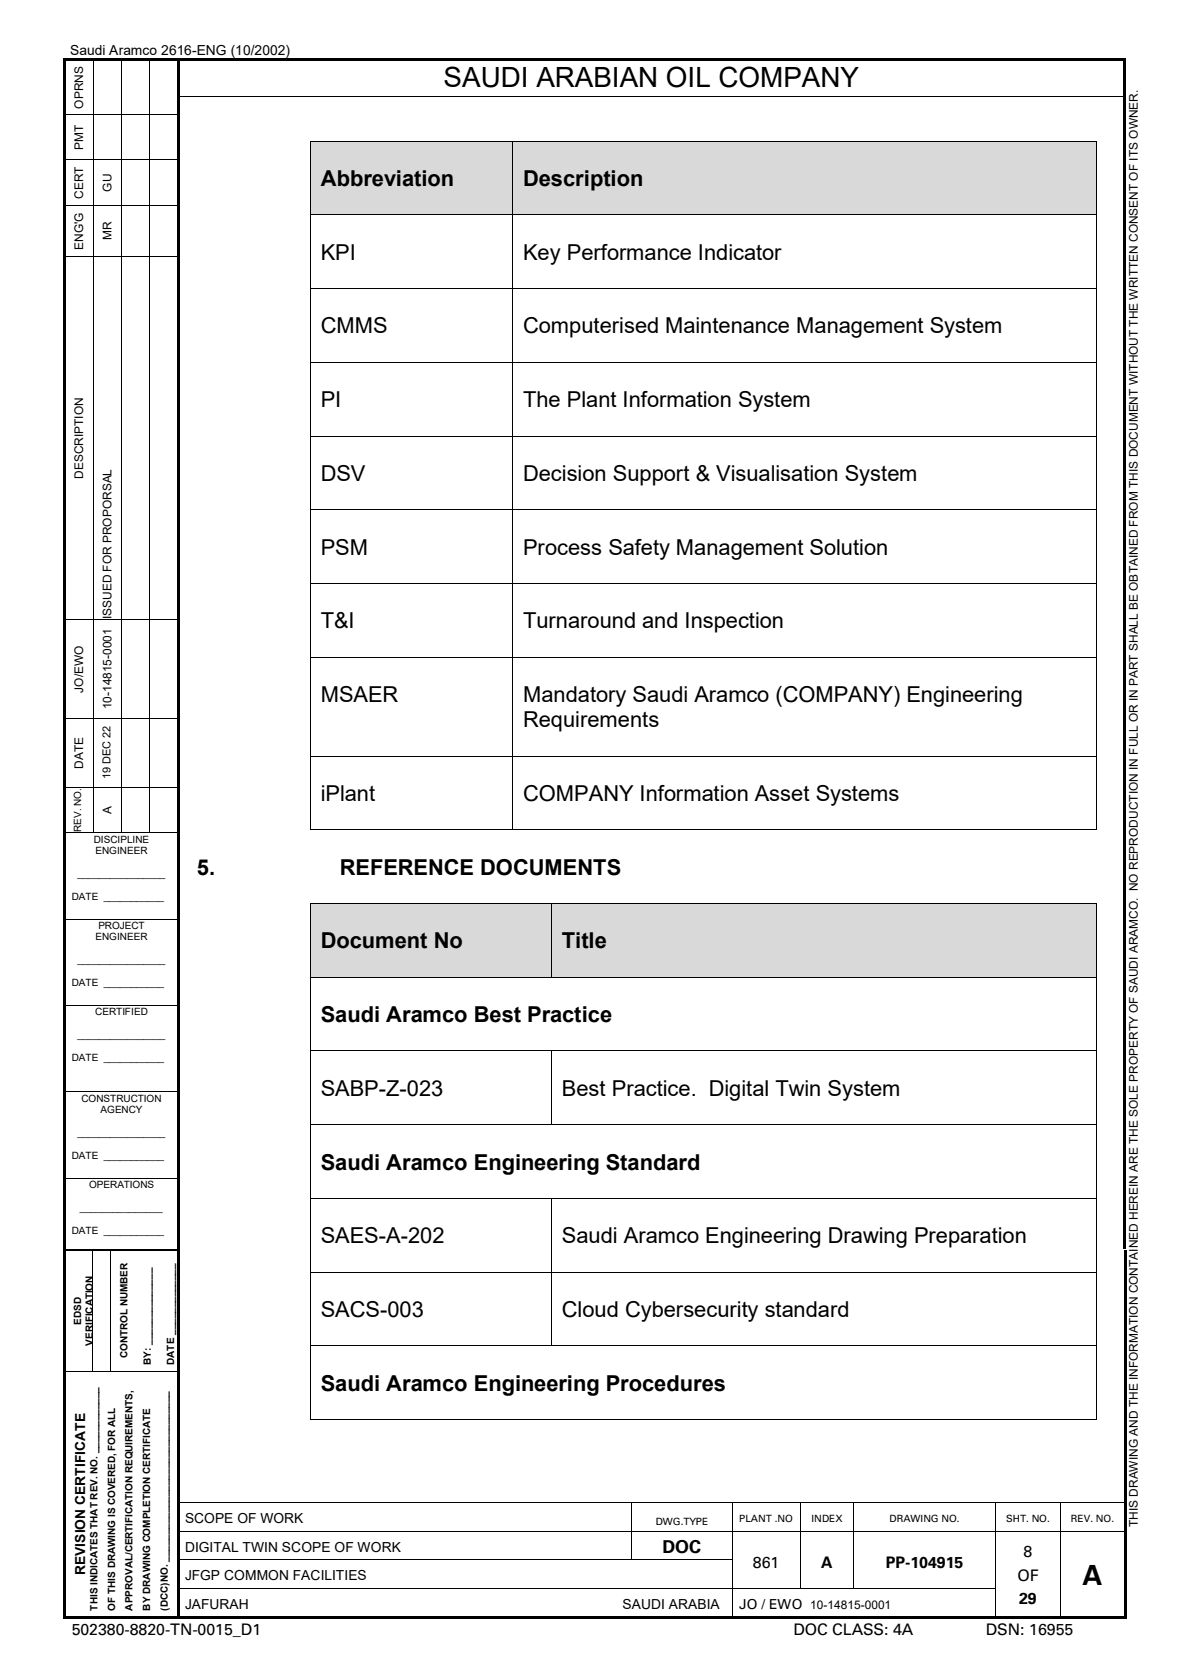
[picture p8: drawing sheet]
<svg xmlns="http://www.w3.org/2000/svg" width="210mm" height="297mm" viewBox="0 0 210 297" stroke-linecap="round" stroke-linejoin="round" font-family="sans-serif">
<defs><g id="words">
<g font-size="5">
<text x="78.9" y="15.5">SAUDI ARABIAN OIL COMPANY</text>
<text x="192.4" y="281.8">A</text>
</g>
<g font-size="3.9">
<text x="57" y="33.1">Abbreviation</text>
<text x="93" y="33.1">Description</text>
<text x="57" y="46.2">KPI</text>
<text x="93" y="46.2">Key Performance Indicator</text>
<text x="57" y="59.3">CMMS</text>
<text x="93" y="59.3">Computerised Maintenance Management System</text>
<text x="57" y="72.4">PI</text>
<text x="93" y="72.4">The Plant Information System</text>
<text x="57" y="85.5">DSV</text>
<text x="93" y="85.5">Decision Support &amp; Visualisation System</text>
<text x="57" y="98.6">PSM</text>
<text x="93" y="98.6">Process Safety Management Solution</text>
<text x="57" y="111.7">T&amp;I</text>
<text x="93" y="111.7">Turnaround and Inspection</text>
<text x="57" y="124.8">MSAER</text>
<text x="93" y="124.8">Mandatory Saudi Aramco (COMPANY) Engineering</text>
<text x="93" y="129.2">Requirements</text>
<text x="57" y="142.4">iPlant</text>
<text x="93" y="142.4">COMPANY Information Asset Systems</text>
<text x="35" y="155.5">5.</text>
<text x="60.4" y="155.5">REFERENCE DOCUMENTS</text>
<text x="57" y="168.6">Document No</text>
<text x="99.9" y="168.6">Title</text>
<text x="57" y="181.7">Saudi Aramco Best Practice</text>
<text x="57" y="194.8">SABP-Z-023</text>
<text x="99.9" y="194.8">Best Practice. Digital Twin System</text>
<text x="57" y="207.9">Saudi Aramco Engineering Standard</text>
<text x="57" y="221">SAES-A-202</text>
<text x="99.9" y="221">Saudi Aramco Engineering Drawing Preparation</text>
<text x="57" y="234.1">SACS-003</text>
<text x="99.9" y="234.1">Cloud Cybersecurity standard</text>
<text x="57" y="247.2">Saudi Aramco Engineering Procedures</text>
</g>
<text font-size="3.2" x="117.8" y="276.1">DOC</text>
<g font-size="2.8">
<text x="133.9" y="278.8">861</text>
<text x="146" y="278.8">A</text>
<text x="157.5" y="278.8">PP-104915</text>
<text x="180.9" y="281">OF</text>
<text x="182" y="276.8">8</text>
<text x="181.2" y="285.2">29</text>
<text x="12.7" y="290.6">502380-8820-TN-0015_D1</text>
<text x="141.1" y="290.6">DOC CLASS: 4A</text>
<text x="175.3" y="290.6">DSN: 16955</text>
</g>
<g font-size="2.5">
<text x="12.5" y="9.8">Saudi Aramco 2616-ENG (10/2002)</text>
<text x="32.9" y="270.7">SCOPE OF WORK</text>
<text x="32.9" y="275.8">DIGITAL TWIN SCOPE OF WORK</text>
<text x="15.1" y="280" transform="rotate(-90 15.1 280)">REVISION CERTIFICATE</text>
<text x="32.9" y="280.9">JFGP COMMON FACILITIES</text>
<text x="32.9" y="286">JAFURAH</text>
<text x="110.7" y="286">SAUDI ARABIA</text>
<text x="131.4" y="286">JO / EWO</text>
</g>
<g font-size="2.1">
<text x="14.8" y="19.3" transform="rotate(-90 14.8 19.3)">OPRNS</text>
<text x="14.8" y="26.6" transform="rotate(-90 14.8 26.6)">PMT</text>
<text x="14.8" y="35.3" transform="rotate(-90 14.8 35.3)">CERT</text>
<text x="19.8" y="34.1" transform="rotate(-90 19.8 34.1)">GU</text>
<text x="14.8" y="44.4" transform="rotate(-90 14.8 44.4)">ENG'G</text>
<text x="19.8" y="42.7" transform="rotate(-90 19.8 42.7)">MR</text>
<text x="14.8" y="85.1" transform="rotate(-90 14.8 85.1)">DESCRIPTION</text>
<text x="19.8" y="110" transform="rotate(-90 19.8 110)">I</text>
<text x="19.8" y="109.4" transform="rotate(-90 19.8 109.4)">SSUED FOR PROPORSAL</text>
<text x="14.8" y="123.1" transform="rotate(-90 14.8 123.1)">JO/EWO</text>
<text x="19.8" y="126.1" transform="rotate(-90 19.8 126.1)">10-14815-0001</text>
<text x="14.8" y="136.6" transform="rotate(-90 14.8 136.6)">DATE</text>
<text x="19.8" y="144.7" transform="rotate(-90 19.8 144.7)">A</text>
<text x="202.3" y="271.4" transform="rotate(-90 202.3 271.4)">THIS DRAWING AND THE INFORMATION CONTAINED HEREIN ARE THE SOLE PROPERTY OF SAUDI ARAMCO. NO REPRODUCTION IN FULL OR IN PART SHALL BE OBTAINED FROM THIS DOCUMENT WITHOUT THE WRITTEN CONSENT OF ITS OWNER.</text>
<text x="144" y="286">10-14815-0001</text>
</g>
<text font-size="1.9" x="19.6" y="138.6" transform="rotate(-90 19.6 138.6)">19 DEC 22</text>
<g font-size="1.8">
<text x="14.4" y="147.9" transform="rotate(-90 14.4 147.9)">REV. NO.</text>
<text x="16.7" y="149.8">DISCIPLINE</text>
<text x="13.8" y="155.9">________________</text>
<text x="17" y="151.8">ENGINEER</text>
<text x="12.7" y="159.9">DATE ___________</text>
<text x="17" y="167.2">ENGINEER</text>
<text x="17.5" y="165.1">PROJECT</text>
<text x="13.8" y="171.2">________________</text>
<text x="12.7" y="175.3">DATE ___________</text>
<text x="13.8" y="184.5">________________</text>
<text x="16.9" y="180.5">CERTIFIED</text>
<text x="12.7" y="188.6">DATE ___________</text>
<text x="14.5" y="195.8">CONSTRUCTION</text>
<text x="17.9" y="197.9">AGENCY</text>
<text x="13.8" y="201.9">________________</text>
<text x="12.7" y="206">DATE ___________</text>
<text x="14.2" y="215.2">_______________</text>
<text x="15.8" y="211.2">OPERATIONS</text>
<text x="12.7" y="219.3">DATE ___________</text>
<text x="14.4" y="235.5" transform="rotate(-90 14.4 235.5)">EDSD</text>
<text x="16.5" y="239.2" transform="rotate(-90 16.5 239.2)">VERIFICATION</text>
<text x="22.6" y="241.5" transform="rotate(-90 22.6 241.5)">CONTROL NUMBER</text>
<text x="26.8" y="242.6" transform="rotate(-90 26.8 242.6)">BY: ______________</text>
<text x="31" y="242.6" transform="rotate(-90 31 242.6)">DATE _____________</text>
<text x="116.6" y="271">DWG.TYPE</text>
<text x="131.4" y="270.5">PLANT .NO</text>
<text x="144.3" y="270.5">INDEX</text>
<text x="158.2" y="270.5">DRAWING NO.</text>
<text x="178.9" y="270.5">SHT. NO.</text>
<text x="190.4" y="270.5">REV. NO.</text>
<text x="17.4" y="286.3" transform="rotate(-90 17.4 286.3)">THIS INDICATES THAT REV. NO. ____________</text>
<text x="20.5" y="286.3" transform="rotate(-90 20.5 286.3)">OF THIS DRAWING IS COVERED, FOR ALL</text>
<text x="23.6" y="286.3" transform="rotate(-90 23.6 286.3)">APPROVAL/CERTIFICATION REQUIREMENTS,</text>
<text x="26.7" y="286.3" transform="rotate(-90 26.7 286.3)">BY DRAWING COMPLETION CERTIFICATE</text>
<text x="29.8" y="286.3" transform="rotate(-90 29.8 286.3)">(DCC)NO. _______________________________</text>
</g>
</g></defs>
<g fill="#000">
<path d="M11.3 10.3h.5v.6h-.5zM11.3 10.3h.5v.5h-.5zM11.3 10.9h.5v6.2h-.5zM11.3 17.1h.5v.2h-.5zM11.8 10.3h4.7v.5h-4.7zM16.5 10.8l.1 .1zM16.5 10.3h.5v.5h-.5zM16.5 17.1h.1v.2h-.1zM17 10.3h4.5v.5h-4.5zM21.5 10.8l.2 .1zM21.5 10.3h.5v.5h-.5zM21.5 17.1h.2v.2h-.2z"/>
<path d="M22 10.3h4.5v.5h-4.5zM26.5 10.8l.2 .1zM26.5 10.3h.6v.5h-.6zM26.5 17.1h.2v.2h-.2zM27.1 10.3h4.4v.5h-4.4zM31.5 10.8l.5 .1zM31.5 10.3h.5v.5h-.5zM31.5 10.9h.5v6.2h-.5zM31.5 17.1h.5v.2h-.5zM32 10.3h167.6v.5h-167.6zM199.6 10.3h.6v.6h-.6zM199.6 10.3h.6v.5h-.6z"/>
<path d="M199.6 10.9h.6v6.2h-.6zM199.6 17.1h.6v.2h-.6zM11.3 17.3h.5v2.9h-.5zM11.3 20.2h.5v.2h-.5zM11.3 20.4h.5v7.9h-.5zM11.3 28.3h.5v.2h-.5zM11.3 28.5h.5v7.9h-.5zM11.3 36.4h.5v.2h-.5zM16.5 20.2h.1v.2h-.1zM16.5 28.3h.1v.2h-.1zM16.5 36.4h.1v.2h-.1zM21.5 20.2h.2v.2h-.2z"/>
<path d="M21.5 28.3h.2v.2h-.2zM21.5 36.4h.2v.2h-.2zM26.5 20.2h.2v.2h-.2zM26.5 28.3h.2v.2h-.2zM26.5 36.4h.2v.2h-.2zM31.5 17.3h.5v2.9h-.5zM31.5 20.2h.5v.2h-.5zM31.5 20.4h.5v7.9h-.5zM31.5 28.3h.5v.2h-.5zM31.5 28.5h.5v7.9h-.5zM31.5 36.4h.5v.2h-.5zM199.6 17.3h.6v2.9h-.6z"/>
<path d="M199.6 20.2h.6v.2h-.6zM199.6 20.4h.6v7.9h-.6zM199.6 28.3h.6v.2h-.6zM199.6 28.5h.6v7.9h-.6zM199.6 36.4h.6v.2h-.6zM11.3 36.6h.5v8.9h-.5zM11.3 45.5h.5v.2h-.5zM16.5 45.5h.1v.2h-.1zM21.5 45.5h.2v.2h-.2zM26.5 45.5h.2v.2h-.2zM31.5 36.6h.5v8.9h-.5zM31.5 45.5h.5v.2h-.5z"/>
<path d="M199.6 36.6h.6v8.9h-.6zM199.6 45.5h.6v.2h-.6zM11.3 45.7h.5v64.3h-.5zM11.3 110h.5v.2h-.5zM16.5 110h.1v.2h-.1zM21.5 110h.2v.2h-.2zM26.5 110h.2v.2h-.2zM31.5 45.7h.5v64.3h-.5zM31.5 110h.5v.2h-.5zM199.6 45.7h.6v64.3h-.6zM199.6 110h.6v.2h-.6zM11.3 110.2h.5v17.4h-.5z"/>
<path d="M11.3 127.6h.5v.2h-.5zM11.3 127.8h.5v12h-.5zM11.3 139.8h.5v.2h-.5zM16.5 127.6h.1v.2h-.1zM16.5 139.8h.1v.2h-.1zM21.5 127.6h.2v.2h-.2zM21.5 139.8h.2v.2h-.2zM26.5 127.6h.2v.2h-.2zM26.5 139.8h.2v.2h-.2zM31.5 110.2h.5v17.4h-.5zM31.5 127.6h.5v.2h-.5zM31.5 127.8h.5v12h-.5z"/>
<path d="M31.5 139.8h.5v.2h-.5zM199.6 110.2h.6v17.4h-.6zM199.6 127.6h.6v.2h-.6zM199.6 127.8h.6v12h-.6zM199.6 139.8h.6v.2h-.6zM11.3 140h.5v8h-.5zM11.3 148h.5v.1h-.5zM16.5 148h.1v.1h-.1zM21.5 148h.2v.1h-.2zM26.5 148h.2v.1h-.2zM31.5 140h.5v8h-.5zM31.5 148h.5v.1h-.5z"/>
<path d="M199.6 140h.6v8h-.6zM199.6 148h.6v.1h-.6zM11.3 148.1h.5v15.2h-.5zM11.3 163.3h.5v.2h-.5zM11.3 163.5h.5v15.1h-.5zM11.3 178.6h.5v.2h-.5zM31.5 148.1h.5v15.2h-.5zM31.5 163.3h.5v.2h-.5zM31.5 163.5h.5v15.1h-.5zM31.5 178.6h.5v.2h-.5zM199.6 148.1h.6v15.2h-.6zM199.6 163.3h.6v.2h-.6z"/>
<path d="M199.6 163.5h.6v15.1h-.6zM199.6 178.6h.6v.2h-.6zM11.3 178.8h.5v15.2h-.5zM11.3 194h.5v.2h-.5zM31.5 178.8h.5v15.2h-.5zM31.5 194h.5v.2h-.5zM199.6 178.8h.6v15.2h-.6zM199.6 194h.6v.2h-.6zM11.3 194.2h.5v15.1h-.5zM11.3 209.3h.5v.2h-.5zM31.5 194.2h.5v15.1h-.5zM31.5 209.3h.5v.2h-.5z"/>
<path d="M199.6 194.2h.6v15.1h-.6zM199.6 209.3h.6v.2h-.6zM11.3 209.5h.5v12.5h-.5zM16.4 222.2h.2v.1h-.2zM19.6 222.2h.2v.1h-.2zM31.4 222.2h.5v.1h-.5zM31.5 209.5h.5v12.5h-.5zM31.5 222h.5v.2h-.5zM199.6 209.5h.6v12.5h-.6zM199.8 222.2h.5v.1h-.5zM11.3 222.3h.5v21.3h-.5zM11.3 243.6h.5v.2h-.5z"/>
<path d="M16.4 243.6h.2v.2h-.2zM19.6 243.6h.2v.2h-.2zM31.4 222.3h.5v21.3h-.5zM31.4 243.6h.5v.2h-.5zM199.8 222.3h.5v21.3h-.5zM199.8 243.6h.5v.2h-.5zM11.3 243.8h.5v18.1h-.5zM11.3 261.9h.5v.6h-.5zM11.3 262.5h.5v4.5h-.5zM11.3 267h.5v.5h-.5zM11.3 267.5h.5v4.6h-.5zM11.3 272.1h.5v.5h-.5z"/>
<path d="M11.3 272.6h.5v4.6h-.5zM11.3 277.2h.5v.5h-.5zM31.4 243.8h.5v18.1h-.5zM31.4 261.9h.5v.6h-.5zM31.4 262.5h.5v4.5h-.5zM31.4 267h.5v.5h-.5zM31.4 267.5h.5v4.6h-.5zM31.4 272.1h.5v.5h-.5zM31.4 272.6h.5v4.6h-.5zM31.4 277.2h.5v.5h-.5zM112.2 267.2h.2v.3h-.2zM112.2 267h.2v.2h-.2z"/>
<path d="M112.2 272.1h.2v.5h-.2zM112.2 277.2h.2v.1h-.2zM130.1 267.2h.2v.3h-.2zM130.1 267h.2v.2h-.2zM130.1 272.1h.2v.5h-.2zM130.1 277.2h.2v.5h-.2zM142.2 267.2h.1v.3h-.1zM142.2 267h.1v.2h-.1zM142.2 272.1h.1v.5h-.1zM142.2 277.2h.1v.5h-.1zM151.7 267.2h.2v.3h-.2zM151.7 267h.2v.2h-.2z"/>
<path d="M151.7 272.1h.2v.5h-.2zM151.7 277.2h.2v.5h-.2zM177 267.2h.1v.3h-.1zM177 267h.1v.2h-.1zM177 272.1h.1v.5h-.1zM177 277.2h.1v.5h-.1zM188.4 267.2h.2v.3h-.2zM188.4 267h.2v.2h-.2zM188.4 272.1h.2v.5h-.2zM188.4 277.2h.2v.5h-.2zM199.8 243.8h.5v18.1h-.5zM199.8 261.9h.5v.6h-.5z"/>
<path d="M199.8 262.5h.5v4.5h-.5zM199.8 267h.5v.5h-.5zM199.8 267.5h.5v4.6h-.5zM199.8 272.1h.5v.5h-.5zM199.8 272.6h.5v4.6h-.5zM199.8 277.2h.5v.5h-.5zM11.3 277.7h.5v4.5h-.5zM11.3 282.2h.5v.6h-.5zM11.3 282.8h.5v4.5h-.5zM11.3 287.3h.5v.5h-.5zM11.8 287.3h.5v.5h-.5zM12.3 287.3h19.1v.5h-19.1z"/>
<path d="M31.4 277.7h.5v4.5h-.5zM31.4 282.2h.5v.6h-.5zM31.4 282.8h.5v4.5h-.5zM31.4 287.3h.5v.5h-.5zM31.9 287.3h60.3v.5h-60.3zM92.2 282.2h.2v.2h-.2zM92.2 287.3h.6v.5h-.6zM92.8 287.3h37.3v.5h-37.3zM130.1 282.2h.2v.6h-.2zM130.1 287.3h.5v.5h-.5zM130.6 287.3h8.4v.5h-8.4zM139 287.3h.5v.5h-.5z"/>
<path d="M139.5 287.3h34.5v.5h-34.5zM142.2 282.2h.1v.2h-.1zM151.7 282.2h.2v.2h-.2zM174 287.3h.5v.5h-.5zM174.5 287.3h2.5v.5h-2.5zM177 282.2h.1v.6h-.1zM177 287.3h.5v.5h-.5zM177.5 287.3h10.9v.5h-10.9zM188.4 282.2h.2v.6h-.2zM188.4 287.3h.5v.5h-.5zM188.9 287.3h10.9v.5h-10.9zM199.8 277.7h.5v4.5h-.5z"/>
<path d="M199.8 282.2h.5v.6h-.5zM199.8 282.8h.5v4.5h-.5zM199.8 287.3h.5v.5h-.5z"/>
</g>
<g fill="none" stroke="#000" stroke-width=".18">
<path d="M16.6 10.9v6.2M16.6 17.3v2.9M21.6 10.9v6.2M21.6 17.3v2.9M26.6 10.9v6.2M26.6 17.3v2.9M32 17.2h167.6M11.8 20.3h4.7M11.8 28.4h4.7M11.8 36.5h4.7M16.6 20.4v7.9M16.6 28.5v7.9"/>
<path d="M16.6 36.6v8.9M16.6 20.3h4.9M16.6 28.4h4.9M16.6 36.5h4.9M21.6 20.4v7.9M21.6 28.5v7.9M21.6 36.6v8.9M21.7 20.3h4.8M21.7 28.4h4.8M21.7 36.5h4.8M26.6 20.4v7.9M26.6 28.5v7.9"/>
<path d="M26.6 36.6v8.9M26.7 20.3h4.8M26.7 28.4h4.8M26.7 36.5h4.8M11.8 45.6h4.7M16.6 45.7v64.3M16.6 45.6h4.9M21.6 45.7v64.3M21.7 45.6h4.8M26.6 45.7v64.3M26.7 45.6h4.8M11.8 110.1h4.7"/>
<path d="M16.6 110.2v17.4M16.6 110.1h4.9M21.6 110.2v17.4M21.7 110.1h4.8M26.6 110.2v17.4M26.7 110.1h4.8M11.8 127.7h4.7M11.8 139.9h4.7M16.6 127.8v12M16.6 140v8M16.6 127.7h4.9M16.6 139.9h4.9"/>
<path d="M21.6 127.8v12M21.6 140v8M21.7 127.7h4.8M21.7 139.9h4.8M26.6 127.8v12M26.6 140v8M26.7 127.7h4.8M26.7 139.9h4.8M11.8 148h4.7M16.6 148h4.9M21.7 148h4.8M26.7 148h4.8"/>
<path d="M11.8 163.4h19.7M11.8 178.7h19.7M11.8 194.1h19.7M11.8 209.4h19.7M11.3 222.1h20.2M11.3 222.2h5.1M16.5 222.3v21.3M16.6 222.2h3M19.7 222.3v21.3M19.8 222.2h11.6M11.8 243.7h4.6M16.6 243.7h3"/>
<path d="M19.8 243.7h11.6M31.9 267.1h80.3M31.9 272.2h80.3M31.9 277.2h80.3M112.3 267.5v4.6M112.3 272.6v4.6M112.4 267.1h17.7M112.4 272.2h17.7M112.4 277.2h17.7M130.2 267.5v4.6M130.2 272.6v4.6M130.2 277.7v4.5"/>
<path d="M130.3 267.1h11.9M130.3 272.2h11.9M142.2 267.5v4.6M142.2 272.6v4.6M142.2 277.7v4.5M142.3 267.1h9.4M142.3 272.2h9.4M151.8 267.5v4.6M151.8 272.6v4.6M151.8 277.7v4.5M151.9 267.1h25.1M151.9 272.2h25.1"/>
<path d="M177 267.5v4.6M177 272.6v4.6M177 277.7v4.5M177.1 267.1h11.3M177.1 272.2h11.3M188.5 267.5v4.6M188.5 272.6v4.6M188.5 277.7v4.5M188.6 267.1h11.2M188.6 272.2h11.2M31.9 282.3h60.3M92.4 282.3h37.7"/>
<path d="M130.2 282.8v4.5M130.3 282.3h11.9M142.3 282.3h9.4M151.9 282.3h25.1M177 282.8v4.5M188.5 282.8v4.5"/>
</g>
<g fill="#d9d9d9">
<path d="M55.2 25.2h35.8v12.9h-35.8z"/>
<path d="M57 25.2h32.2v12.9h-32.2z"/>
<path d="M91.2 25.2h103.7v12.9h-103.7z"/>
<path d="M93 25.2h100v12.9h-100z"/>
</g>
<g fill="#000">
<path d="M55 25h.2v.2h-.2zM55 38.1h.2v.2h-.2zM91 25h.2v.2h-.2zM91 38.1h.2v.2h-.2zM194.9 25h.1v.2h-.1zM194.9 38.1h.1v.2h-.1zM55 51.2h.2v.2h-.2zM91 51.2h.2v.2h-.2zM194.9 51.2h.1v.2h-.1zM55 64.3h.2v.2h-.2zM55 77.4h.2v.2h-.2zM91 64.3h.2v.2h-.2z"/>
<path d="M91 77.4h.2v.2h-.2zM194.9 64.3h.1v.2h-.1zM194.9 77.4h.1v.2h-.1zM55 90.6h.2v.1h-.2zM91 90.6h.2v.1h-.2zM194.9 90.6h.1v.1h-.1zM55 103.6h.2v.2h-.2zM55 116.8h.2v.1h-.2zM91 103.6h.2v.2h-.2zM91 116.8h.2v.1h-.2zM194.9 103.6h.1v.2h-.1zM194.9 116.8h.1v.1h-.1z"/>
<path d="M55 134.3h.2v.2h-.2zM91 134.3h.2v.2h-.2zM194.9 134.3h.1v.2h-.1zM55 147.4h.2v.2h-.2zM91 147.4h.2v.2h-.2zM194.9 147.4h.1v.2h-.1z"/>
</g>
<g fill="none" stroke="#000" stroke-width=".18">
<path d="M55.1 25.2v12.9M55.1 38.3v12.9M55.2 25.1h35.8M55.2 38.2h35.8M91.1 25.2v12.9M91.1 38.3v12.9M91.2 25.1h103.7M91.2 38.2h103.7M194.9 25.2v12.9M194.9 38.3v12.9M55.1 51.4v12.9M55.2 51.3h35.8"/>
<path d="M91.1 51.4v12.9M91.2 51.3h103.7M194.9 51.4v12.9M55.1 64.5v12.9M55.1 77.6v13M55.2 64.4h35.8M55.2 77.5h35.8M91.1 64.5v12.9M91.1 77.6v13M91.2 64.4h103.7M91.2 77.5h103.7M194.9 64.5v12.9"/>
<path d="M194.9 77.6v13M55.1 90.7v12.9M55.2 90.6h35.8M91.1 90.7v12.9M91.2 90.6h103.7M194.9 90.7v12.9M55.1 103.8v13M55.1 116.9v17.4M55.2 103.7h35.8M55.2 116.8h35.8M91.1 103.8v13M91.1 116.9v17.4"/>
<path d="M91.2 103.7h103.7M91.2 116.8h103.7M194.9 103.8v13M194.9 116.9v17.4M55.1 134.5v12.9M55.2 134.4h35.8M91.1 134.5v12.9M91.2 134.4h103.7M194.9 134.5v12.9M55.2 147.5h35.8M91.2 147.5h103.7"/>
</g>
<g fill="#d9d9d9">
<path d="M55.2 160.7h42.7v13h-42.7z"/>
<path d="M57 160.7h39.1v13h-39.1z"/>
<path d="M98.1 160.7h96.8v13h-96.8z"/>
<path d="M99.9 160.7h93.1v13h-93.1z"/>
</g>
<g fill="#000">
<path d="M55 160.5h.2v.2h-.2zM55 173.7h.2v.1h-.2zM97.9 160.5h.2v.2h-.2zM97.9 173.7h.2v.1h-.2zM194.9 160.5h.1v.2h-.1zM194.9 173.7h.1v.1h-.1zM55 186.7h.2v.2h-.2zM97.9 186.7h.2v.2h-.2zM194.9 186.7h.1v.2h-.1zM55 199.9h.2v.1h-.2zM55 212.9h.2v.2h-.2zM97.9 199.9h.2v.1h-.2z"/>
<path d="M97.9 212.9h.2v.2h-.2zM194.9 199.9h.1v.1h-.1zM194.9 212.9h.1v.2h-.1zM55 226.1h.2v.1h-.2zM55 239.1h.2v.2h-.2zM97.9 226.1h.2v.1h-.2zM97.9 239.1h.2v.2h-.2zM194.9 226.1h.1v.1h-.1zM194.9 239.1h.1v.2h-.1zM55 252.3h.2v.1h-.2zM194.9 252.3h.1v.1h-.1z"/>
</g>
<g fill="none" stroke="#000" stroke-width=".18">
<path d="M55.1 160.7v13M55.1 173.8v12.9M55.2 160.6h42.7M55.2 173.7h42.7M98 160.7v13M98.1 160.6h96.8M98.1 173.7h96.8M194.9 160.7v13M194.9 173.8v12.9M55.1 186.9v13M55.2 186.8h42.7M55.2 199.9h42.7"/>
<path d="M98 186.9v13M98.1 186.8h96.8M98.1 199.9h96.8M194.9 186.9v13M55.1 200v12.9M55.1 213.1v13M55.2 213h42.7M98 213.1v13M98.1 213h96.8M194.9 200v12.9M194.9 213.1v13M55.1 226.2v12.9"/>
<path d="M55.1 239.3v13M55.2 226.1h42.7M55.2 239.2h42.7M98 226.2v12.9M98.1 226.1h96.8M98.1 239.2h96.8M194.9 226.2v12.9M194.9 239.3v13M55.2 252.3h139.7"/>
</g>
<use href="#words"/>
</svg>
